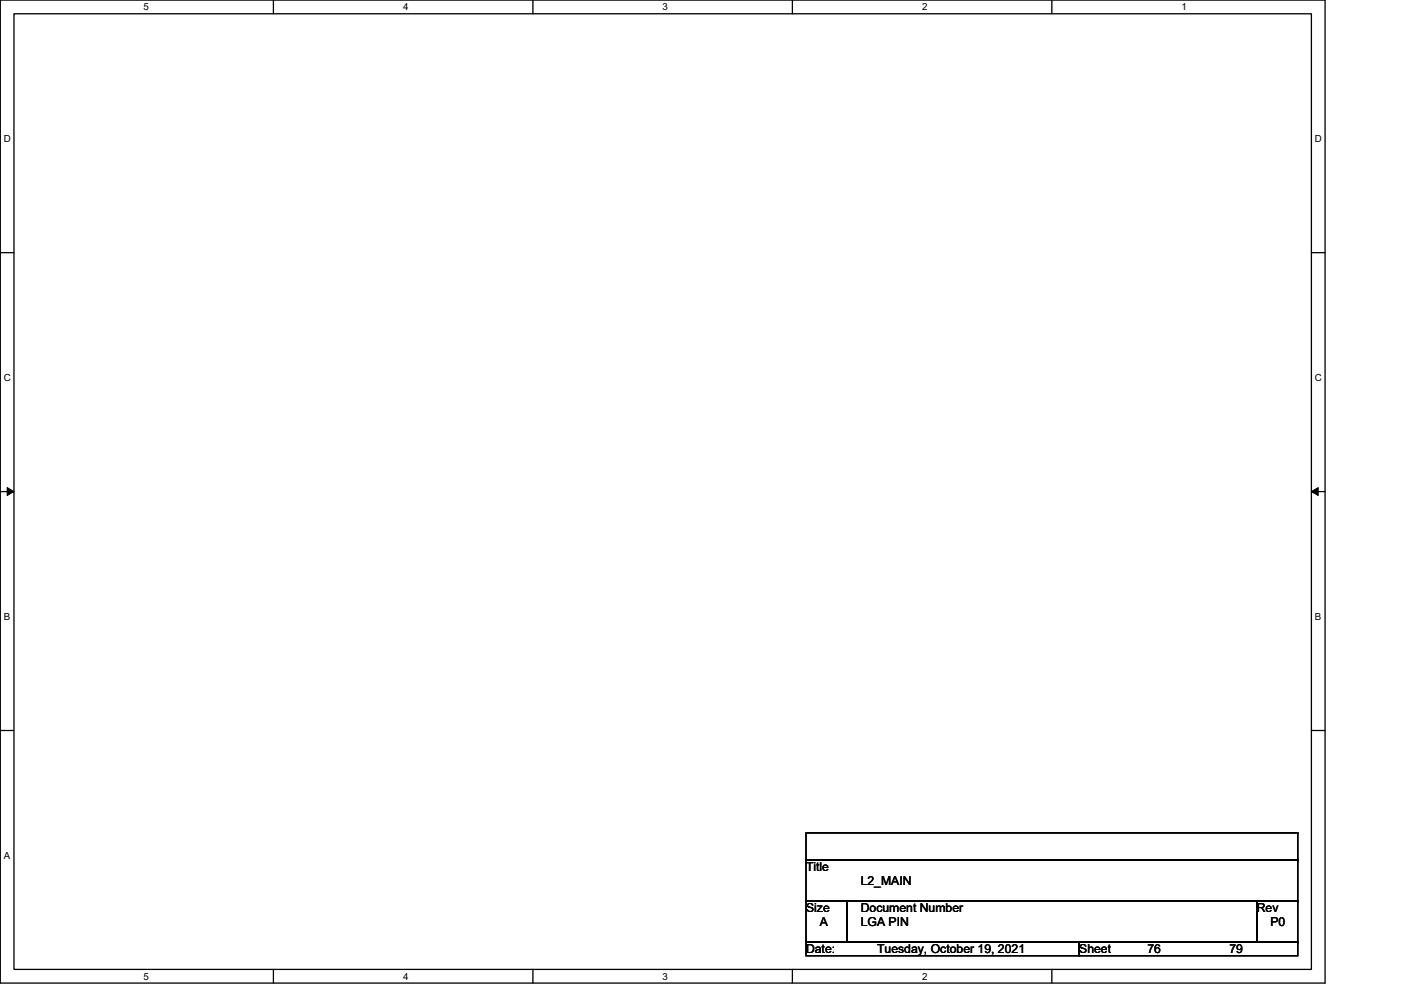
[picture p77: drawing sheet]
<svg xmlns="http://www.w3.org/2000/svg" width="297mm" height="210mm" viewBox="0 0 297 210" stroke-linecap="round" stroke-linejoin="round" font-family="sans-serif">
<defs><g id="words">
<g font-size="2.6">
<text x="170.9" y="184.8">Title</text>
<text x="182.5" y="187.7">L2_MAIN</text>
<text x="170.9" y="193.5">Size</text>
<text x="173.8" y="196.4">A</text>
<text x="182.5" y="196.4">LGA PIN</text>
<text x="182.5" y="193.5">Document Number</text>
<text x="266.5" y="193.5">Rev</text>
<text x="269.4" y="196.4">P0</text>
<text x="170.9" y="202.1">Date:</text>
<text x="186" y="202.1">Tuesday, October 19, 2021</text>
<text x="228.8" y="202.1">Sheet</text>
<text x="243.3" y="202.1">76</text>
<text x="260.7" y="202.1">79</text>
</g>
<g font-size="2.1">
<text x="30.5" y="2.2">5</text>
<text x="85.5" y="2.2">4</text>
<text x="140.5" y="2.2">3</text>
<text x="195.5" y="2.2">2</text>
<text x="250.5" y="2.2">1</text>
<text x=".8" y="30.1">D</text>
<text x="278.8" y="30.1">D</text>
<text x=".8" y="80.8">C</text>
<text x="278.8" y="80.8">C</text>
<text x=".8" y="131.4">B</text>
<text x="278.8" y="131.4">B</text>
<text x=".8" y="182.1">A</text>
<text x="30.5" y="207.8">5</text>
<text x="85.5" y="207.8">4</text>
<text x="140.5" y="207.8">3</text>
<text x="195.5" y="207.8">2</text>
</g>
</g></defs>
<path d="M.1 0h280.8v208.5h-280.8zM3 2.9h275v202.7h-275z" fill="none" stroke="#000" stroke-width=".28"/>
<g fill="#fff">
<path d="M30.5 .3h1.1v2.3h-1.1z"/>
<path d="M30.5 205.9h1.1v2.3h-1.1z"/>
</g>
<path d="M58 0v2.9M58 205.6v2.9" fill="none" stroke="#000" stroke-width=".28"/>
<g fill="#fff">
<path d="M85.5 .3h1.1v2.3h-1.1z"/>
<path d="M85.5 205.9h1.1v2.3h-1.1z"/>
</g>
<path d="M113 0v2.9M113 205.6v2.9" fill="none" stroke="#000" stroke-width=".28"/>
<g fill="#fff">
<path d="M140.5 .3h1.1v2.3h-1.1z"/>
<path d="M140.5 205.9h1.1v2.3h-1.1z"/>
</g>
<path d="M168 0v2.9M168 205.6v2.9" fill="none" stroke="#000" stroke-width=".28"/>
<g fill="#fff">
<path d="M195.5 .3h1.2v2.3h-1.2z"/>
<path d="M195.5 205.9h1.2v2.3h-1.2z"/>
</g>
<path d="M223 0v2.9M223 205.6v2.9" fill="none" stroke="#000" stroke-width=".28"/>
<g fill="#fff">
<path d="M250.5 .3h1.2v2.3h-1.2z"/>
<path d="M.8 28.3h1.5v2.3h-1.5z"/>
<path d="M278.8 28.3h1.5v2.3h-1.5z"/>
<path d="M.8 78.9h1.5v2.3h-1.5z"/>
<path d="M278.8 78.9h1.5v2.3h-1.5z"/>
</g>
<path d="M.1 53.6h2.9M278 53.6h2.9" fill="none" stroke="#000" stroke-width=".28"/>
<g fill="#fff">
<path d="M.8 129.6h1.4v2.3h-1.4z"/>
<path d="M278.8 129.6h1.4v2.3h-1.4z"/>
</g>
<path d="M.1 104.3h2.9M278 104.3h2.9" fill="none" stroke="#000" stroke-width=".28"/>
<path d="M1.5 103.4l1.5 .9-1.5 .8zM278 104.3l1.5-.9v1.7z" fill="#000" stroke="#000" stroke-width=".21"/>
<path d="M.8 180.3h1.4v2.3h-1.4z" fill="#fff"/>
<g fill="none" stroke="#000" stroke-width=".28">
<path d="M.1 154.9h2.9M278 154.9h2.9M170.9 176.7h104.2v5.8h-104.2zM275.1 176.7h.1M170.9 182.5h104.2v8.6h-104.2zM170.9 191.1h8.7v8.7h-8.7zM170.9 199.8h57.9v2.9h-57.9zM179.6 191.1h.1M179.6 191.1h86.9v8.7h-86.9zM228.8 199.8h.1M228.8 199.8h46.3v2.9h-46.3zM266.5 191.1h.1"/>
<path d="M266.5 191.1h8.6v8.7h-8.6zM275.1 182.5h.1M275.1 191.1h.1M275.1 199.8h.1"/>
</g>
<use href="#words"/>
</svg>
